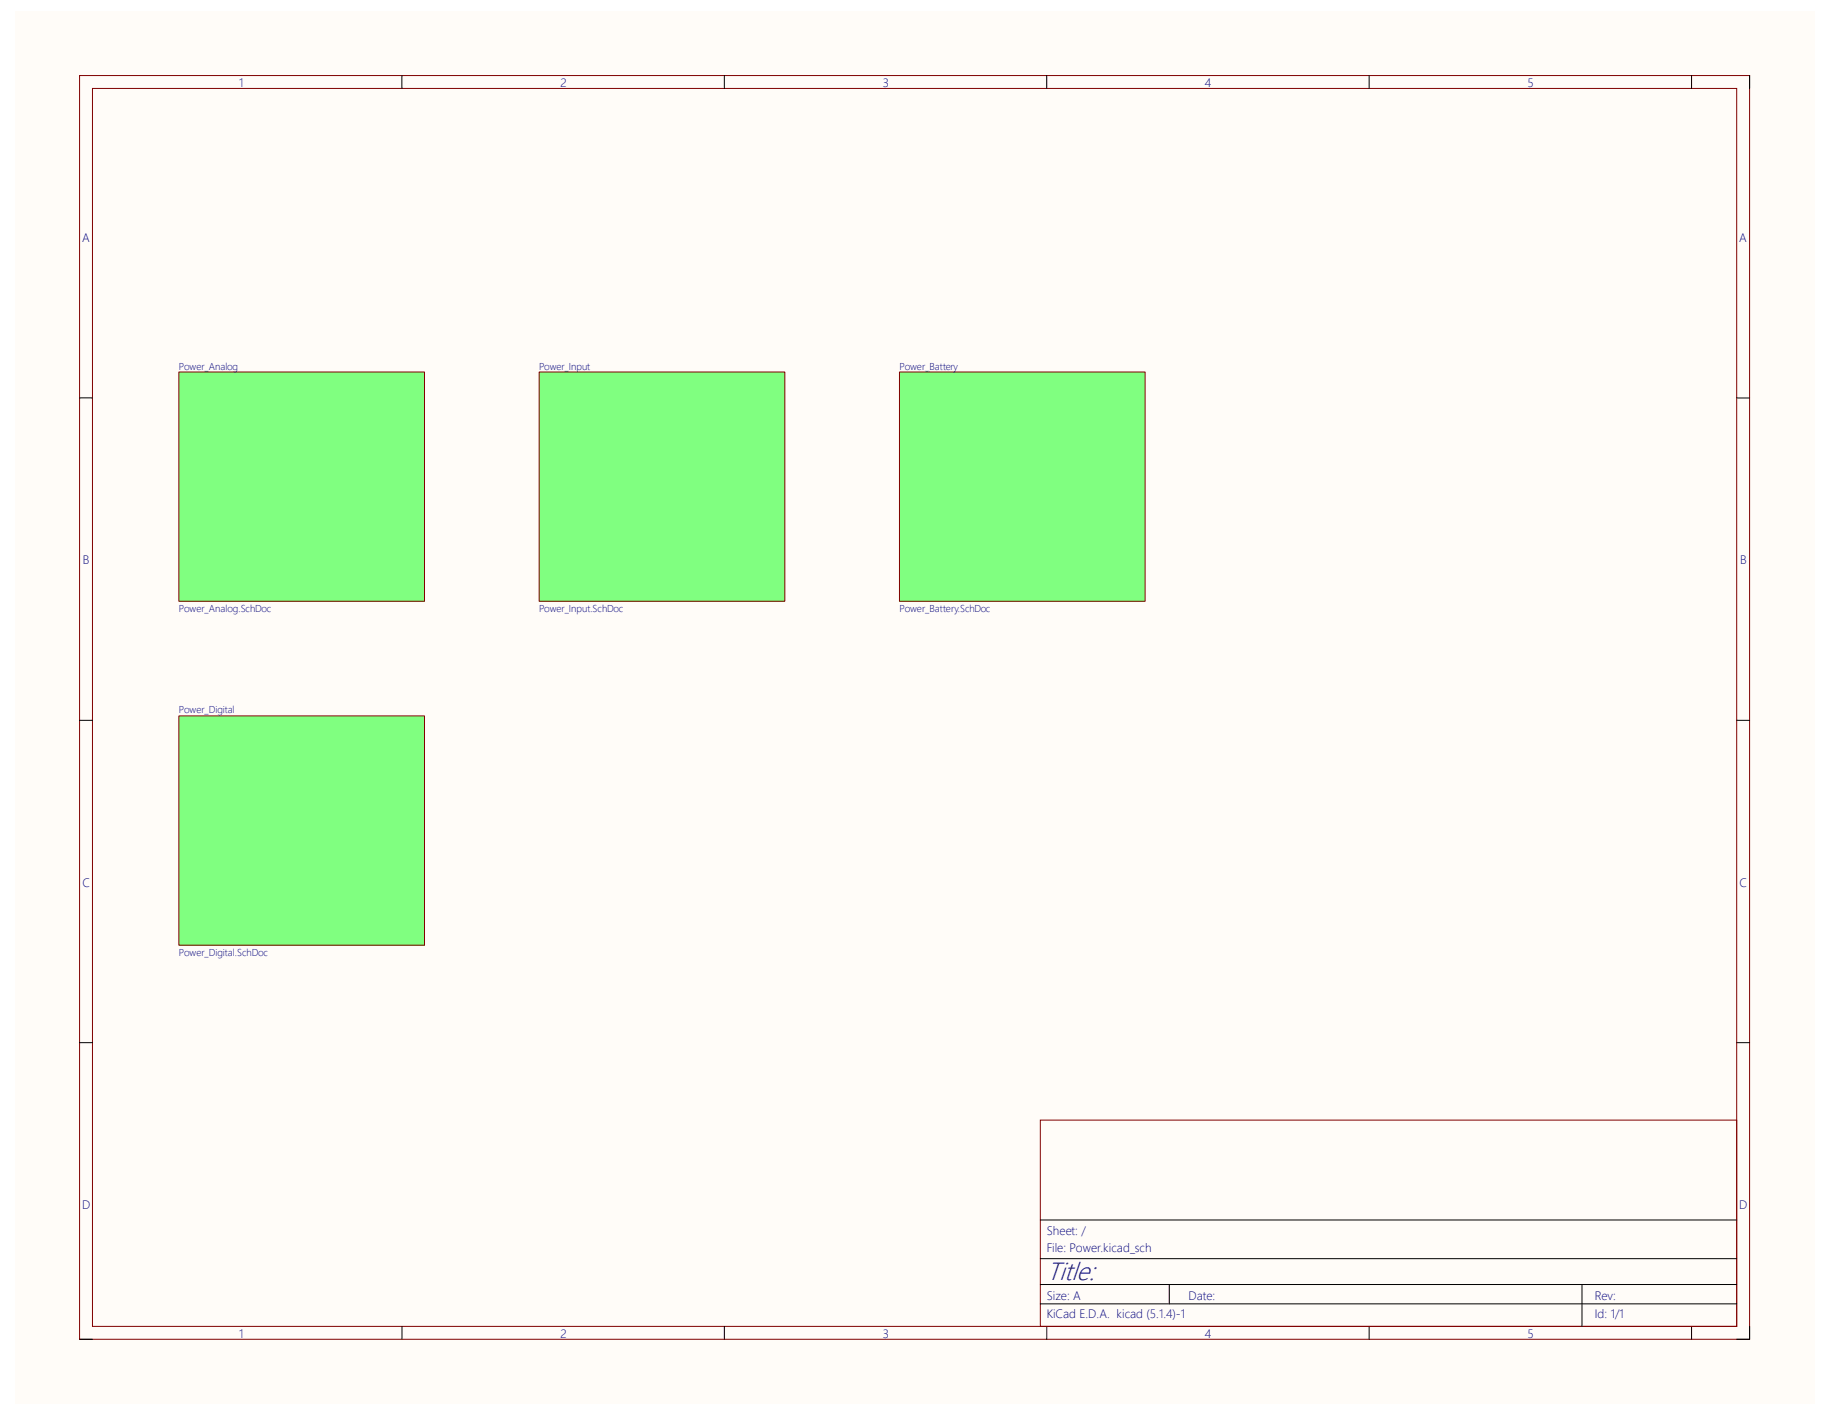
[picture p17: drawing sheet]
<svg xmlns="http://www.w3.org/2000/svg" width="279mm" height="216mm" viewBox="0 0 279 216" stroke-linecap="round" stroke-linejoin="round" font-family="sans-serif">
<defs><g id="words">
<text font-size="4" fill="#000080" x="159.8" y="195.5">Title:</text>
<g font-size="1.9" fill="#000080">
<text x="36.5" y="13.3">1</text>
<text x="85.6" y="13.3">2</text>
<text x="134.8" y="13.3">3</text>
<text x="183.9" y="13.3">4</text>
<text x="233.2" y="13.3">5</text>
<text x="12.5" y="36.9">A</text>
<text x="265.6" y="36.9">A</text>
<text x="12.7" y="86.1">B</text>
<text x="265.7" y="86.1">B</text>
<text x="12.6" y="135.4">C</text>
<text x="265.6" y="135.4">C</text>
<text x="12.5" y="184.6">D</text>
<text x="265.6" y="184.6">D</text>
<text x="159.8" y="191.2">File: Power.kicad_sch</text>
<text x="159.8" y="188.5">Sheet: /</text>
<text x="159.8" y="201.2">KiCad E.D.A. kicad (5.1.4)-1</text>
<text x="159.8" y="198.5">Size: A</text>
<text x="181.4" y="198.5">Date:</text>
<text x="243.5" y="198.5">Rev:</text>
<text x="243.5" y="201.2">Id: 1/1</text>
<text x="36.5" y="204.3">1</text>
<text x="85.6" y="204.3">2</text>
<text x="134.8" y="204.3">3</text>
<text x="183.9" y="204.3">4</text>
<text x="233.2" y="204.3">5</text>
</g>
<g font-size="1.5" fill="#000080">
<text x="27.3" y="56.4">Power_Analog</text>
<text x="82.3" y="56.4">Power_Input</text>
<text x="137.3" y="56.4">Power_Battery</text>
<text x="27.3" y="93.4">Power_Analog.SchDoc</text>
<text x="82.3" y="93.4">Power_Input.SchDoc</text>
<text x="137.3" y="93.4">Power_Battery.SchDoc</text>
<text x="27.3" y="108.9">Power_Digital</text>
<text x="27.3" y="145.9">Power_Digital.SchDoc</text>
</g>
</g></defs>
<path d="M2.3 1.7h274.7v212.6h-274.7z" fill-rule="evenodd" fill="#fffcf8"/>
<path d="M12.1 11.5h255v193h-255zM14.1 13.5h251.1v189h-251.1zM158.8 171h106.4v31.5h-106.4z" fill="none" stroke="#800000" stroke-width=".15"/>
<g fill="none" stroke="#000" stroke-width=".15">
<path d="M61.4 11.5v2M110.6 11.5v2M159.8 11.5v2M209 11.5v2M258.3 11.5v2M267.1 11.5v2M12.1 60.8h2M265.2 60.8h1.9M12.1 110h2M265.2 110h1.9M12.1 159.2h2M265.2 159.2h1.9"/>
<path d="M158.8 199.1h106.4M158.8 196.1h106.4M158.8 192.2h106.4M158.8 186.3h106.4M178.5 196.1v3M241.5 196.1v6.4M12.1 204.5h2M61.4 202.5v2M110.6 202.5v2M159.8 202.5v2M209 202.5v2M258.3 202.5v2"/>
<path d="M267.1 202.5v2h-1.9"/>
</g>
<path d="M27.3 56.8h37.5v35h-37.5z" fill-rule="evenodd" fill="#80ff80"/>
<path d="M27.3 56.8h37.5v35h-37.5z" fill="none" stroke="#800000" stroke-width=".15"/>
<path d="M27.3 109.3h37.5v35h-37.5z" fill-rule="evenodd" fill="#80ff80"/>
<path d="M27.3 109.3h37.5v35h-37.5z" fill="none" stroke="#800000" stroke-width=".15"/>
<path d="M137.3 56.8h37.5v35h-37.5z" fill-rule="evenodd" fill="#80ff80"/>
<path d="M137.3 56.8h37.5v35h-37.5z" fill="none" stroke="#800000" stroke-width=".15"/>
<path d="M82.3 56.8h37.5v35h-37.5z" fill-rule="evenodd" fill="#80ff80"/>
<path d="M82.3 56.8h37.5v35h-37.5z" fill="none" stroke="#800000" stroke-width=".15"/>
<use href="#words"/>
</svg>
